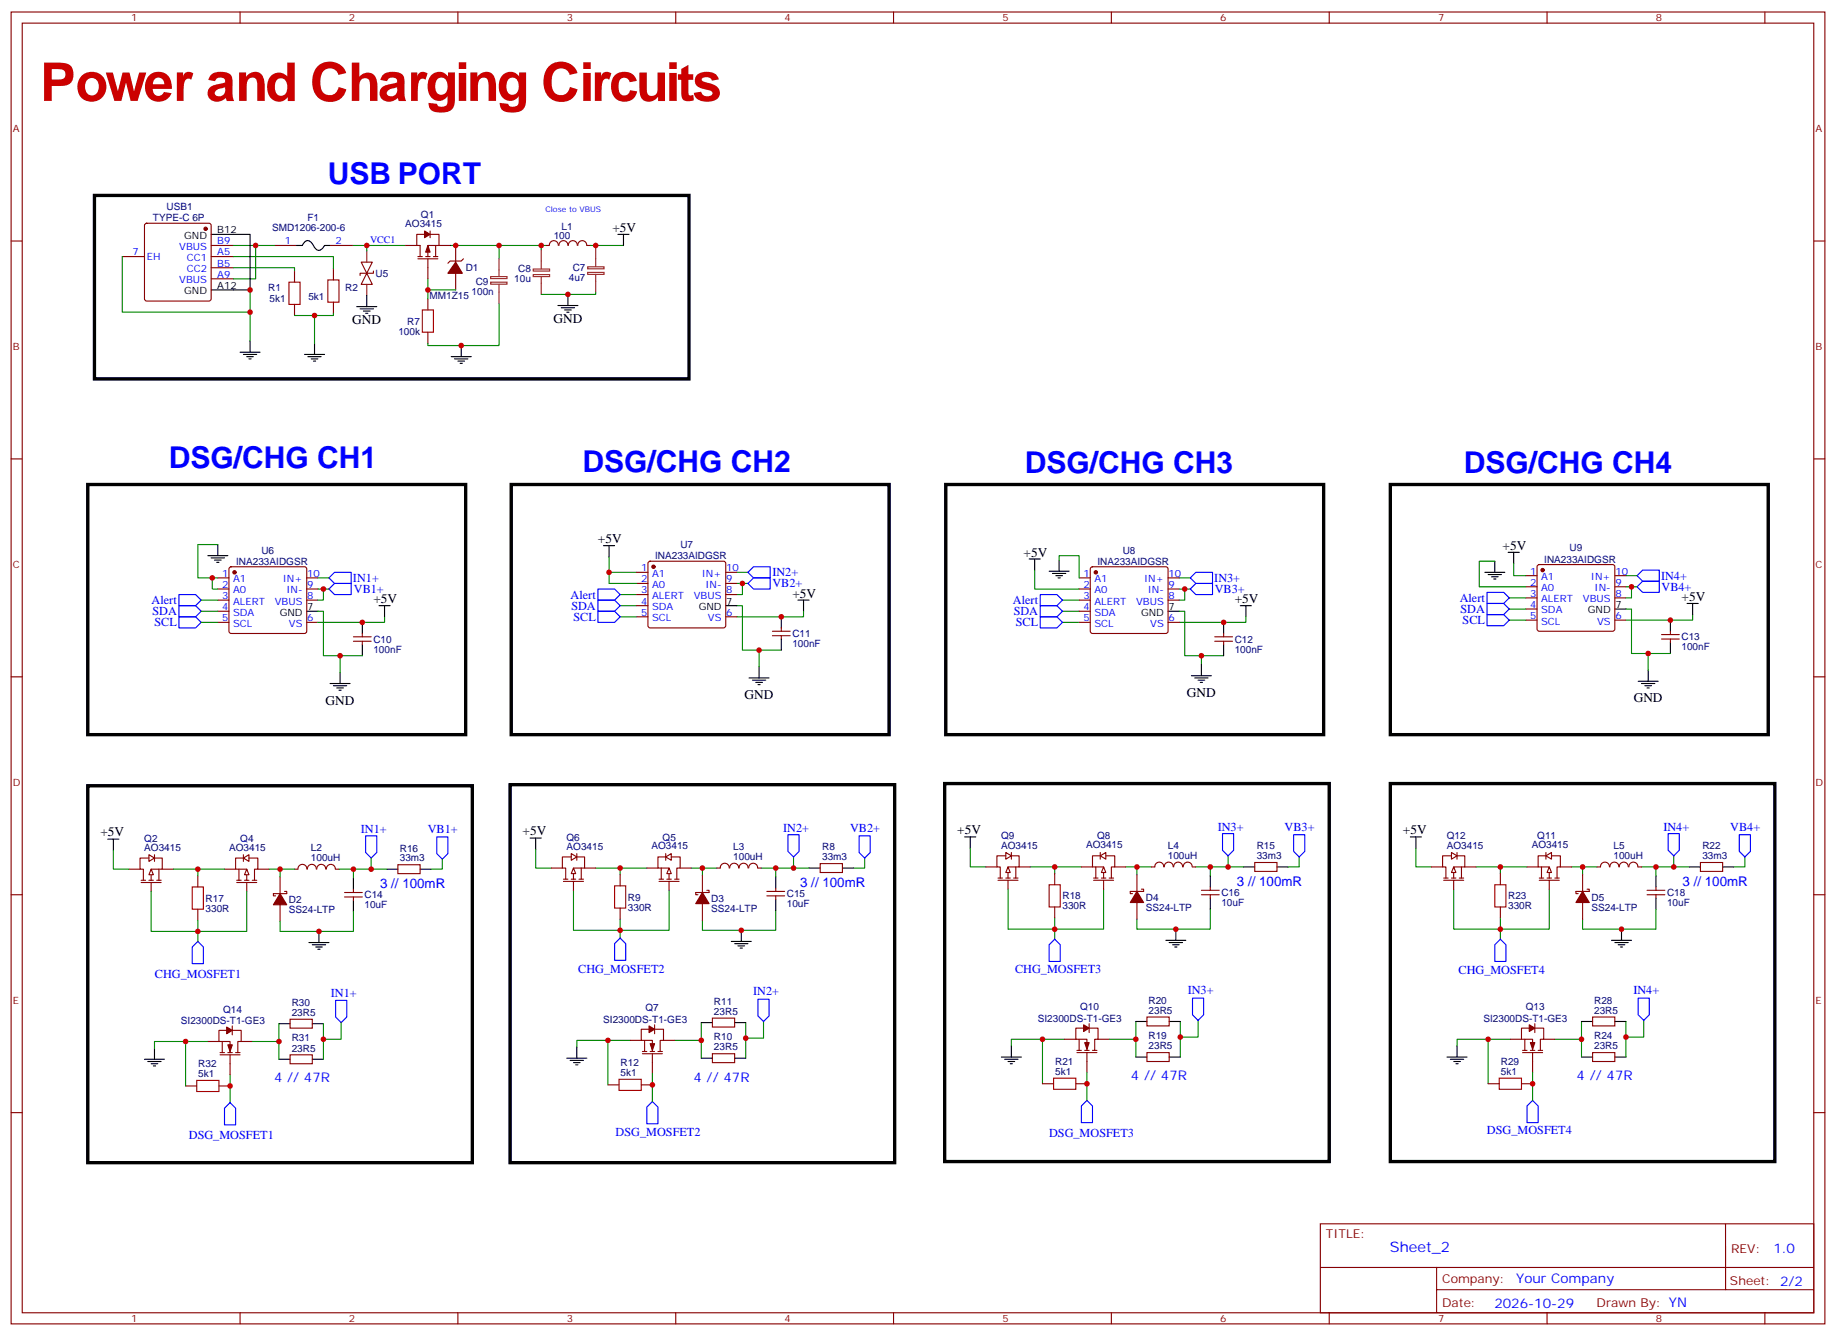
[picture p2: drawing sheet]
<svg xmlns="http://www.w3.org/2000/svg" width="583mm" height="424mm" viewBox="0 0 583 424" stroke-linecap="round" stroke-linejoin="round" font-family="sans-serif">
<defs><g id="words">
<text font-size="16.9" fill="#c00" x="12.7" y="32">Power and Charging Circuits</text>
<g font-size="9.5" fill="#00f">
<text x="104.1" y="58.5">USB PORT</text>
<text x="53.6" y="148.4">DSG/CHG CH1</text>
<text x="184.9" y="149.9">DSG/CHG CH2</text>
<text x="325.3" y="150.2">DSG/CHG CH3</text>
<text x="464.6" y="150.2">DSG/CHG CH4</text>
</g>
<text font-size="4.6" fill="#00f" x="441.2" y="397.4">Sheet_2</text>
<g font-size="4.2">
<text x="194.4" y="73.7">+5V</text>
<text x="111.8" y="102.9">GND</text>
<text x="175.7" y="102.6">GND</text>
<text x="189.8" y="172.4">+5V</text>
<text x="324.9" y="176.7">+5V</text>
<text x="477" y="174.6">+5V</text>
<text x="118.5" y="191.5">+5V</text>
<text x="251.5" y="189.7">+5V</text>
<text x="391.9" y="191.5">+5V</text>
<text x="533.8" y="190.8">+5V</text>
<text x="236.4" y="221.8">GND</text>
<text x="376.8" y="221.1">GND</text>
<text x="103.4" y="223.6">GND</text>
<text x="518.6" y="222.9">GND</text>
<text x="31.8" y="265.3">+5V</text>
<text x="165.9" y="264.9">+5V</text>
<text x="303.8" y="264.6">+5V</text>
<text x="445.3" y="264.6">+5V</text>
</g>
<g font-size="4.2" fill="#00f">
<text x="120.6" y="281.8">3 // 100mR</text>
<text x="254" y="281.4">3 // 100mR</text>
<text x="392.6" y="281.1">3 // 100mR</text>
<text x="534.1" y="281.1">3 // 100mR</text>
<text x="87" y="343.4">4 // 47R</text>
<text x="220.1" y="343.2">4 // 47R</text>
<text x="359" y="342.7">4 // 47R</text>
<text x="500.4" y="342.7">4 // 47R</text>
<text x="562.9" y="397.6">1.0</text>
<text x="481.3" y="407.2">Your Company</text>
<text x="474.4" y="415">2026-10-29</text>
</g>
<g font-size="3.9" fill="#00f">
<text x="112" y="184.6">IN1+</text>
<text x="245.2" y="182.9">IN2+</text>
<text x="385.5" y="184.6">IN3+</text>
<text x="527.3" y="183.9">IN4+</text>
<text x="48.1" y="191.7">Alert</text>
<text x="112.3" y="188.2">VB1+</text>
<text x="181.1" y="189.9">Alert</text>
<text x="245.2" y="186.4">VB2+</text>
<text x="321.5" y="191.7">Alert</text>
<text x="385.6" y="188.2">VB3+</text>
<text x="463.4" y="191">Alert</text>
<text x="527.4" y="187.5">VB4+</text>
<text x="48.4" y="195.2">SDA</text>
<text x="181.4" y="193.4">SDA</text>
<text x="182" y="197">SCL</text>
<text x="321.8" y="195.2">SDA</text>
<text x="463.6" y="194.5">SDA</text>
<text x="49" y="198.7">SCL</text>
<text x="322.4" y="198.7">SCL</text>
<text x="464.2" y="198">SCL</text>
<text x="386.5" y="263.7">IN3+</text>
<text x="407.8" y="263.7">VB3+</text>
<text x="528" y="263.7">IN4+</text>
<text x="549.2" y="263.7">VB4+</text>
<text x="114.5" y="264.4">IN1+</text>
<text x="135.8" y="264.4">VB1+</text>
<text x="248.6" y="264">IN2+</text>
<text x="269.8" y="264">VB2+</text>
<text x="49.2" y="310.2">CHG_MOSFET1</text>
<text x="183.6" y="308.8">CHG_MOSFET2</text>
<text x="322.2" y="308.8">CHG_MOSFET3</text>
<text x="463" y="309.2">CHG_MOSFET4</text>
<text x="105" y="316.2">IN1+</text>
<text x="239.1" y="315.9">IN2+</text>
<text x="377" y="315.5">IN3+</text>
<text x="518.5" y="315.5">IN4+</text>
<text x="472" y="360">DSG_MOSFET4</text>
<text x="60" y="361.4">DSG_MOSFET1</text>
<text x="195.4" y="360.3">DSG_MOSFET2</text>
<text x="333" y="360.7">DSG_MOSFET3</text>
</g>
<g font-size="3.9" fill="#800">
<text x="420.9" y="392.9">TITLE:</text>
<text x="549.5" y="397.6">REV:</text>
<text x="457.8" y="407.1">Company:</text>
<text x="549.1" y="407.7">Sheet: 2/2</text>
<text x="457.8" y="414.8">Date:</text>
<text x="506.8" y="414.9">Drawn By: YN</text>
</g>
<g font-size="3.2" fill="#800">
<text x="41.6" y="6.8">1</text>
<text x="110.8" y="6.8">2</text>
<text x="179.9" y="6.8">3</text>
<text x="249.1" y="6.8">4</text>
<text x="318.2" y="6.8">5</text>
<text x="387.3" y="6.8">6</text>
<text x="456.5" y="6.8">7</text>
<text x="525.6" y="6.8">8</text>
<text x="4.1" y="41.9">A</text>
<text x="576.3" y="41.9">A</text>
<text x="4.1" y="111.1">B</text>
<text x="576.3" y="111.1">B</text>
<text x="4.1" y="180.2">C</text>
<text x="576.3" y="180.2">C</text>
<text x="4.1" y="249.3">D</text>
<text x="576.3" y="249.3">D</text>
<text x="4.1" y="318.5">E</text>
<text x="576.3" y="318.5">E</text>
<text x="41.6" y="419.6">1</text>
<text x="110.8" y="419.6">2</text>
<text x="179.9" y="419.6">3</text>
<text x="249.1" y="419.6">4</text>
<text x="318.2" y="419.6">5</text>
<text x="387.3" y="419.6">6</text>
<text x="456.5" y="419.6">7</text>
<text x="525.6" y="419.6">8</text>
</g>
<g font-size="3.2" fill="#000080">
<text x="48.5" y="70.2">TYPE-C 6P</text>
<text x="52.9" y="66.7">USB1</text>
<text x="97.6" y="70.1">F1</text>
<text x="128.6" y="72">AO3415</text>
<text x="133.6" y="69">Q1</text>
<text x="86.3" y="73.4">SMD1206-200-6</text>
<text x="175.8" y="75.9">100</text>
<text x="178.2" y="73">L1</text>
<text x="119.2" y="87.8">U5</text>
<text x="147.8" y="86.1">D1</text>
<text x="163.3" y="89.6">10u</text>
<text x="164.5" y="86.4">C8</text>
<text x="180.5" y="89.3">4u7</text>
<text x="181.8" y="86.1">C7</text>
<text x="85.2" y="92.4">R1</text>
<text x="85.5" y="96">5k1</text>
<text x="97.9" y="95.3">5k1</text>
<text x="109.6" y="92.3">R2</text>
<text x="136.4" y="94.9">MM1Z15</text>
<text x="149.7" y="93.5">100n</text>
<text x="151" y="90.3">C9</text>
<text x="126.5" y="106.2">100k</text>
<text x="129.3" y="103">R7</text>
<text x="216" y="173.9">U7</text>
<text x="75" y="179.2">INA233AIDGSR</text>
<text x="83" y="175.7">U6</text>
<text x="208" y="177.4">INA233AIDGSR</text>
<text x="348.4" y="179.2">INA233AIDGSR</text>
<text x="356.4" y="175.7">U8</text>
<text x="490.2" y="178.5">INA233AIDGSR</text>
<text x="498.2" y="175">U9</text>
<text x="118.5" y="203.9">C10</text>
<text x="251.5" y="202.1">C11</text>
<text x="391.9" y="203.9">C12</text>
<text x="533.8" y="203.2">C13</text>
<text x="118.5" y="207.1">100nF</text>
<text x="251.5" y="205.3">100nF</text>
<text x="391.9" y="207.1">100nF</text>
<text x="533.8" y="206.4">100nF</text>
<text x="45.8" y="267.1">Q2</text>
<text x="72.7" y="269.9">AO3415</text>
<text x="76.3" y="267.1">Q4</text>
<text x="179.8" y="269.8">AO3415</text>
<text x="179.8" y="266.7">Q6</text>
<text x="206.8" y="269.5">AO3415</text>
<text x="210.3" y="266.7">Q5</text>
<text x="232.8" y="269.8">L3</text>
<text x="261" y="269.8">R8</text>
<text x="317.8" y="269.5">AO3415</text>
<text x="317.8" y="266.4">Q9</text>
<text x="344.7" y="269.2">AO3415</text>
<text x="348.3" y="266.4">Q8</text>
<text x="370.7" y="269.4">L4</text>
<text x="398.9" y="269.5">R15</text>
<text x="459.2" y="269.5">AO3415</text>
<text x="459.2" y="266.4">Q12</text>
<text x="486.2" y="269.2">AO3415</text>
<text x="488" y="266.4">Q11</text>
<text x="512.2" y="269.4">L5</text>
<text x="540.4" y="269.5">R22</text>
<text x="45.8" y="270.2">AO3415</text>
<text x="98.7" y="273.2">100uH</text>
<text x="98.7" y="270.1">L2</text>
<text x="126.9" y="273.3">33m3</text>
<text x="126.9" y="270.2">R16</text>
<text x="232.8" y="272.9">100uH</text>
<text x="261" y="273">33m3</text>
<text x="370.7" y="272.5">100uH</text>
<text x="398.9" y="272.6">33m3</text>
<text x="512.2" y="272.5">100uH</text>
<text x="540.4" y="272.6">33m3</text>
<text x="65.3" y="286.1">R17</text>
<text x="91.7" y="286.5">D2</text>
<text x="115.7" y="285">C14</text>
<text x="199.3" y="285.8">R9</text>
<text x="225.8" y="286.1">D3</text>
<text x="249.8" y="287.9">10uF</text>
<text x="249.8" y="284.7">C15</text>
<text x="337.3" y="285.4">R18</text>
<text x="363.7" y="285.8">D4</text>
<text x="387.7" y="287.5">10uF</text>
<text x="387.7" y="284.3">C16</text>
<text x="478.7" y="285.4">R23</text>
<text x="505.2" y="285.8">D5</text>
<text x="529.2" y="287.5">10uF</text>
<text x="529.2" y="284.3">C18</text>
<text x="65.3" y="289.3">330R</text>
<text x="91.7" y="289.7">SS24-LTP</text>
<text x="115.7" y="288.2">10uF</text>
<text x="199.3" y="288.9">330R</text>
<text x="225.8" y="289.3">SS24-LTP</text>
<text x="337.3" y="288.6">330R</text>
<text x="363.7" y="289">SS24-LTP</text>
<text x="478.7" y="288.6">330R</text>
<text x="505.2" y="289">SS24-LTP</text>
<text x="70.8" y="321.3">Q14</text>
<text x="92.6" y="322.4">23R5</text>
<text x="92.6" y="319.2">R30</text>
<text x="204.9" y="321">Q7</text>
<text x="226.6" y="322">23R5</text>
<text x="226.6" y="318.8">R11</text>
<text x="342.8" y="320.6">Q10</text>
<text x="364.6" y="321.7">23R5</text>
<text x="364.6" y="318.5">R20</text>
<text x="484.3" y="320.6">Q13</text>
<text x="506" y="321.7">23R5</text>
<text x="506" y="318.5">R28</text>
<text x="57.4" y="324.9">SI2300DS-T1-GE3</text>
<text x="191.5" y="324.6">SI2300DS-T1-GE3</text>
<text x="329.4" y="324.2">SI2300DS-T1-GE3</text>
<text x="364.6" y="329.8">R19</text>
<text x="470.9" y="324.2">SI2300DS-T1-GE3</text>
<text x="506" y="329.8">R24</text>
<text x="92.6" y="333.7">23R5</text>
<text x="92.6" y="330.5">R31</text>
<text x="226.6" y="333.3">23R5</text>
<text x="226.6" y="330.1">R10</text>
<text x="364.6" y="333">23R5</text>
<text x="506" y="333">23R5</text>
<text x="62.9" y="341.8">5k1</text>
<text x="62.9" y="338.6">R32</text>
<text x="197" y="341.4">5k1</text>
<text x="197" y="338.2">R12</text>
<text x="334.9" y="341.1">5k1</text>
<text x="334.9" y="337.9">R21</text>
<text x="476.4" y="341.1">5k1</text>
<text x="476.4" y="337.9">R29</text>
</g>
<g font-size="3.2">
<text x="58.4" y="75.8">GND</text>
<text x="69" y="74">B12</text>
<text x="58.4" y="93.4">GND</text>
<text x="69" y="91.7">A12</text>
<text x="230.5" y="191.8">7</text>
<text x="88.8" y="195.4">GND</text>
<text x="97.5" y="193.6">7</text>
<text x="221.8" y="193.6">GND</text>
<text x="362.2" y="195.4">GND</text>
<text x="370.9" y="193.6">7</text>
<text x="504" y="194.7">GND</text>
<text x="512.8" y="192.9">7</text>
</g>
<g font-size="3.2" fill="#00f">
<text x="69" y="77.5">B9</text>
<text x="90.4" y="77.5">1</text>
<text x="106.5" y="77.5">2</text>
<text x="117.5" y="77">VCC1</text>
<text x="42.1" y="81.1">7</text>
<text x="46.6" y="82.5">EH</text>
<text x="56.9" y="79.3">VBUS</text>
<text x="59.3" y="82.8">CC1</text>
<text x="69" y="81.1">A5</text>
<text x="56.9" y="89.9">VBUS</text>
<text x="59.3" y="86.4">CC2</text>
<text x="69" y="88.1">A9</text>
<text x="69" y="84.6">B5</text>
<text x="70.5" y="183">1</text>
<text x="74" y="184.8">A1</text>
<text x="89.8" y="184.8">IN+</text>
<text x="97.5" y="183">10</text>
<text x="203.5" y="184.8">2</text>
<text x="203.5" y="181.3">1</text>
<text x="207" y="183">A1</text>
<text x="222.8" y="183">IN+</text>
<text x="230.5" y="181.3">10</text>
<text x="230.5" y="184.8">9</text>
<text x="343.9" y="183">1</text>
<text x="347.4" y="184.8">A1</text>
<text x="363.2" y="184.8">IN+</text>
<text x="370.9" y="183">10</text>
<text x="485.7" y="185.8">2</text>
<text x="485.7" y="182.3">1</text>
<text x="489.2" y="184.1">A1</text>
<text x="505" y="184.1">IN+</text>
<text x="512.8" y="182.3">10</text>
<text x="512.8" y="185.8">9</text>
<text x="70.5" y="190.1">3</text>
<text x="70.5" y="186.5">2</text>
<text x="74" y="191.8">ALERT</text>
<text x="74" y="188.3">A0</text>
<text x="87.2" y="191.8">VBUS</text>
<text x="90.9" y="188.3">IN-</text>
<text x="97.5" y="186.5">9</text>
<text x="97.5" y="190.1">8</text>
<text x="203.5" y="191.8">4</text>
<text x="203.5" y="188.3">3</text>
<text x="207" y="190.1">ALERT</text>
<text x="207" y="186.5">A0</text>
<text x="220.2" y="190.1">VBUS</text>
<text x="223.9" y="186.5">IN-</text>
<text x="230.5" y="188.3">8</text>
<text x="343.9" y="190.1">3</text>
<text x="343.9" y="186.5">2</text>
<text x="347.4" y="191.8">ALERT</text>
<text x="347.4" y="188.3">A0</text>
<text x="360.6" y="191.8">VBUS</text>
<text x="364.3" y="188.3">IN-</text>
<text x="370.9" y="186.5">9</text>
<text x="370.9" y="190.1">8</text>
<text x="485.7" y="189.4">3</text>
<text x="489.2" y="191.1">ALERT</text>
<text x="489.2" y="187.6">A0</text>
<text x="502.4" y="191.1">VBUS</text>
<text x="506.1" y="187.6">IN-</text>
<text x="512.8" y="189.4">8</text>
<text x="70.5" y="197.1">5</text>
<text x="70.5" y="193.6">4</text>
<text x="74" y="195.4">SDA</text>
<text x="97.5" y="197.1">6</text>
<text x="203.5" y="195.4">5</text>
<text x="207" y="197.1">SCL</text>
<text x="207" y="193.6">SDA</text>
<text x="224.7" y="197.1">VS</text>
<text x="230.5" y="195.4">6</text>
<text x="343.9" y="197.1">5</text>
<text x="343.9" y="193.6">4</text>
<text x="347.4" y="195.4">SDA</text>
<text x="370.9" y="197.1">6</text>
<text x="485.7" y="196.4">5</text>
<text x="485.7" y="192.9">4</text>
<text x="489.2" y="194.7">SDA</text>
<text x="512.8" y="196.4">6</text>
<text x="74" y="198.9">SCL</text>
<text x="91.7" y="198.9">VS</text>
<text x="347.4" y="198.9">SCL</text>
<text x="365.1" y="198.9">VS</text>
<text x="489.2" y="198.2">SCL</text>
<text x="506.9" y="198.2">VS</text>
</g>
<text font-size="2.5" fill="#00f" x="173.1" y="67.3">Close to VBUS</text>
</g></defs>
<g fill="none" stroke="#870000" stroke-width=".35">
<path d="M3.5 3.8h575.8v416.3h-575.8zM7.1 7.3h568.6v409.3h-568.6zM76.2 3.8v3.5M145.3 3.8v3.5M214.5 3.8v3.5M283.6 3.8v3.5M352.8 3.8v3.5M421.9 3.8v3.5M491.1 3.8v3.5M560.2 3.8v3.5M3.5 76.5h3.6M46.1 71l.5-.2h19.7l.5 .2 .2 .5v23.3l-.2 .5-.5 .2h-19.7l-.5-.2-.2-.5v-23.3z"/>
<path d="M67 77.9h7.1M87.1 77.9h7.1M104.8 77.9h7M128.8 77.9h3.5M134.8 74.4h-2.5v3.5h1v3.5M136.5 74.4h2.8v3.5M136.5 73.3v2.1M138.3 77.9v3.5M139.3 77.9h-3.5v3.5M139.3 77.9h3.6M144.6 77.9v5.3M173.2 77.9h1.1"/>
<path d="M177.2 77.9a1.41 1.41 0 0 0-1.4-1.5 1.41 1.41 0 0 0-1.4 1.5M180.2 77.9a1.41 1.41 0 0 0-1.4-1.5 1.41 1.41 0 0 0-1.4 1.5M183.2 77.9a1.41 1.41 0 0 0-1.4-1.5 1.41 1.41 0 0 0-1.4 1.5M186.2 77.9a1.41 1.41 0 0 0-1.4-1.5 1.41 1.41 0 0 0-1.4 1.5M186.3 77.9h1M575.7 76.5h3.6M38.8 81.4h7.1M67 81.4h7.1M67 88.5h7.1M67 84.9h7.1M93.5 86v3.5M93.5 96.6v3.5"/>
<path d="M105.8 85.3v3.5M105.8 95.9v3.5M114.7 83.2h3.5l-1.8 3.5zM116.4 86.7l1.8 3.5h-3.5zM118.5 86v.7h-4.2v.7M132.6 81.4h1.5M132.6 82.1h6.4M135.1 81.4h1.4M135.8 82.1v6.4M135.8 94.8v3.6M137.6 81.4h1.4M144.6 86.7v5.3"/>
<path d="M147.1 82.1l-.7 .7h-3.5l-.7 .7M135.8 105.4v3.5M3.5 145.6h3.6M575.7 145.6h3.6M205.9 178.3l.5-.2h23.3l.5 .2 .2 .5v19.7l-.3 .5-.4 .2h-23.3l-.5-.2-.2-.5v-19.7zM488.1 179.3l.5-.2h23.3l.5 .2 .2 .5v19.8l-.2 .5-.5 .2h-23.3l-.5-.2-.2-.5v-19.8zM69.1 183.4h3.6M69.1 186.9h3.6M69.1 190.4h3.6M69.1 197.5h3.6M69.1 194h3.6M72.9 180.1l.5-.3h23.3l.5 .3 .2 .5v19.7l-.3 .5-.4 .2h-23.3l-.5-.2-.2-.5v-19.7z"/>
<path d="M97.4 183.4h3.5M97.4 186.9h3.5M97.4 190.4h3.5M97.4 197.5h3.5M202.1 181.6h3.6M202.1 185.1h3.6M202.1 188.7h3.6M202.1 195.7h3.6M202.1 192.2h3.6M230.4 181.6h3.5M230.4 185.1h3.5M230.4 188.7h3.5"/>
<path d="M230.4 195.7h3.5M248 199.2v1.1M342.5 183.4h3.6M342.5 186.9h3.6M342.5 190.4h3.6M342.5 197.5h3.6M342.5 194h3.6M346.3 180.1l.5-.3h23.3l.5 .3 .2 .5v19.7l-.3 .5-.4 .2h-23.3l-.5-.2-.2-.5v-19.7zM370.8 183.4h3.5M370.8 186.9h3.5M370.8 190.4h3.5M370.8 197.5h3.5"/>
<path d="M484.4 182.7h3.5M484.4 186.2h3.5M484.4 189.7h3.5M484.4 196.8h3.5M484.4 193.3h3.5M512.6 182.7h3.5M512.6 186.2h3.5M512.6 189.7h3.5M512.6 196.8h3.5M3.5 214.8h3.6M112.2 203.5h5.6M112.2 202.1h5.6"/>
<path d="M115 201v1.1M115 203.5v1M245.2 201.7h5.6M245.2 200.3h5.6M248 201.7v1.1M385.6 203.5h5.6M385.6 202.1h5.6M388.4 201v1.1M388.4 203.5v1M527.4 202.8h5.6M527.4 201.4h5.6M530.2 200.3v1.1"/>
<path d="M530.2 202.8v1M575.7 214.8h3.6M40.9 275.8h3.5M44.8 279.3h1.4M47.3 271.2l1.7 1.1-1.7 1zM47.3 272.3h-2.9v3.5h1.1v3.5M47.3 279.3h1.4M49 271.2v2.1M49 272.3h2.5v3.5h-3.5v3.5M49.7 279.3h1.5M50.4 275.8v3.5M51.5 275.8h3.5"/>
<path d="M93.5 275.8h1M94.6 275.8a1.41 1.41 0 0 1 1.4-1.5 1.41 1.41 0 0 1 1.4 1.5M97.6 275.8a1.41 1.41 0 0 1 1.4-1.5 1.41 1.41 0 0 1 1.4 1.5M100.6 275.8a1.41 1.41 0 0 1 1.4-1.5 1.41 1.41 0 0 1 1.4 1.5M103.6 275.8a1.41 1.41 0 0 1 1.4-1.5 1.41 1.41 0 0 1 1.4 1.5M106.5 275.8h1.1M3.5 283.9h3.6M44.8 280h6.4M48 280v2.9M575.7 283.9h3.6M66 330.5h3.5M69.8 334.7h6.4"/>
<path d="M69.8 334h1.5M70.6 330.5v3.5M72 327h-2.5v3.5h3.5v3.5M72.3 334h1.4M73 334.7v6.4M73.7 327h2.9v3.5h-1.1v3.5M73.7 325.5v2.9M74.8 334h1.4M76.6 330.5h3.5M92.1 323.4h7v2.8h-7zM92.1 334.7h7v2.8h-7zM3.5 353.1h3.6"/>
<path d="M58.9 344.6h3.5M69.5 344.6h3.5M575.7 353.1h3.6M419.1 388.3h156.6v28.3h-156.6zM547.7 388.4v20.8M76.2 416.6v3.5M145.3 416.6v3.5M214.5 416.6v3.5M283.6 416.6v3.5M352.8 416.6v3.5M419.1 402.2h156.5M421.9 416.6v3.5"/>
<path d="M456 409.2h119.6M456 402.2v14.1M491.1 416.6v3.5M560.2 416.6v3.5"/>
</g>
<g fill="none" stroke="#8c2424" stroke-width=".35">
<path d="M116.4 79.7v3.5M171.8 79.3v6M189.1 78.6v6M116.4 90.2v3.6M155.8 89.5h5.1v.7h-5.1zM155.8 87.8h5.1v.6h-5.1zM158.4 82.1v5.7M158.4 90.2v6M169.3 85.4h5.1v.6h-5.1zM169.3 87.1h5.1v.7h-5.1zM171.8 87.8v5.6M186.5 84.7h5.2v.6h-5.2z"/>
<path d="M186.5 86.4h5.2v.7h-5.2zM189.1 87.1v5.6"/>
</g>
<g fill="none" stroke="#008700" stroke-width=".35">
<path d="M81.1 77.9h6M142.9 77.9h15.5v4.2M158.4 77.9h14.8M171.8 77.9v1.4M197.9 77.9h-8.8v.7M38.8 81.4v17.7h40.6M74.1 84.9h19.4v1.1M74.1 81.4h31.7v3.9M79.4 92v16.2M105.8 99.4v.7h-12.3M135.8 88.5v6.3M135.8 92h8.8"/>
<path d="M158.4 96.2v13.4h-22.6v-.7M189.1 92.7v.7h-17.3M193.3 176.7v4.9h8.8M63.9 194h5.2M63.9 197.5h5.2M63.9 190.4h5.2M100.9 194h1.8v14.1h5.2M100.9 186.9h3.5M100.9 183.4h3.5M102.7 186.9v3.5h-1.8M122.1 195.7v1.8h-21.2M193.3 181.6v3.5h8.8"/>
<path d="M196.8 188.7h5.3M196.8 195.7h5.3M196.8 192.2h5.3M233.9 192.2h1.8v14.1h5.2M233.9 181.6h3.5M233.9 185.1h3.5M235.7 185.1v3.6h-1.8M255.1 194v1.7h-21.2M337.3 194h5.2M337.3 197.5h5.2M337.3 190.4h5.2M374.3 194h1.8v14.1h5.3"/>
<path d="M374.3 186.9h3.5M374.3 183.4h3.5M376.1 186.9v3.5h-1.8M395.5 195.7v1.8h-21.2M479.1 193.3h5.3M479.1 196.8h5.3M479.1 189.7h5.3M516.1 193.3h1.8v14.1h5.3M516.1 186.2h3.5M516.1 182.7h3.5M517.9 186.2v3.5h-1.8M537.3 195v1.8h-21.2"/>
<path d="M115 208.1h-7.1v5.3M248 206.3h-7.1v5.3M388.4 208.1h-7v2.8M530.2 207.4h-7v5.3M58.9 330.5v14.1M66 330.5h-17v2.1M88.5 324.8v11.3M102.7 324.8v11.3M73 341.1v8.8"/>
</g>
<g fill="none" stroke="#000" stroke-width=".35">
<path d="M67 74.4h12.4v17.6h-12.4M94.2 77.9h1.8l.5-.9a1.66 1.66 0 0 1 1.7-.5 1.66 1.66 0 0 1 1.2 1.3 2.13 2.13 0 0 0 2.3 1.5l1.3-1.4h1.8M196.1 74.4h3.6M197.9 74.4v3.5M113.2 97.3h6.4M114.3 98h4.2M115.4 98.7h2.1M116.1 99.4h.7M116.4 93.8v3.5M177.1 96.9h6.3M178.2 97.6h4.2M179.2 98.4h2.1"/>
<path d="M179.9 99.1h.7M180.3 93.4v3.5M76.2 111.8h6.3M77.3 112.5h4.2M78.3 113.2h2.1M79 113.9h.7M79.4 108.2v3.6M96.7 112.5h6.3M97.7 113.2h4.3M98.8 113.9h2.1M99.5 114.6h.7M99.8 108.9v3.6"/>
<path d="M143.2 113.2h6.4M144.3 113.9h4.2M145.3 114.6h2.2M146 115.3h.8M146.4 109.6v3.6M66 176.3h6.3M67 177h4.3M68.1 177.7h2.1M68.8 178.4h.7M69.1 172.8v3.5M191.6 173.1h3.5M193.3 173.1v3.6"/>
<path d="M326.7 177.4h3.5M328.4 177.4v3.5M336.2 177.7v3.6M474.5 178.1v3.5M478.7 175.3h3.5M480.5 175.3v3.5M97.4 194h3.5M115 197.5v3.5M120.3 192.2h3.5M122.1 192.2v3.5M230.4 192.2h3.5M248 195.7v3.5"/>
<path d="M253.3 190.4h3.5M255.1 190.4v3.6M333 181.3h6.4M334.1 182h4.2M335.1 182.7h2.2M335.8 183.4h.7M370.8 194h3.5M388.4 197.5v3.5M393.7 192.2h3.5M395.5 192.2v3.5M471.3 181.6h6.4M472.4 182.3h4.2"/>
<path d="M473.4 183h2.1M474.1 183.7h.7M512.6 193.3h3.5M530.2 196.8v3.5M535.5 191.5h3.5M537.3 191.5v3.5M104.8 216.9h6.3M105.8 217.6h4.3M106.9 218.3h2.1M107.6 219h.7M107.9 213.4v3.5M115 204.5v3.6"/>
<path d="M237.8 215.1h6.3M238.8 215.8h4.3M239.9 216.5h2.1M240.6 217.2h.7M240.9 211.6v3.5M248 202.8v3.5M378.2 214.4h6.3M379.2 215.1h4.3M380.3 215.8h2.1M381 216.5h.7M381.4 210.9v3.5M388.4 204.5v3.6"/>
<path d="M520 216.2h6.3M521.1 216.9h4.2M522.1 217.6h2.1M522.8 218.3h.7M523.2 212.7v3.5M530.2 203.8v3.6M45.9 336.1h6.3M46.9 336.8h4.3M48 337.5h2.1M48.7 338.2h.7M49 332.6v3.5M88.5 324.8h3.6"/>
<path d="M88.5 336.1h3.6M99.1 324.8h3.6M99.1 336.1h3.6"/>
</g>
<path d="M91.7 89.5h3.5v7.1h-3.5zM104.1 88.8h3.5v7.1h-3.5zM134.1 98.4h3.5v7h-3.5zM62.4 342.8h7.1v3.6h-7.1z" fill="none" stroke="#a10000" stroke-width=".35"/>
<g fill="#870000" stroke="#870000" stroke-width=".35">
<path d="M135.8 77.9l.7 2.1h-1.4z"/>
<path d="M134.8 73.3l1.7 1.1-1.7 1z"/>
<path d="M144.6 83.2l2.2 3.5h-4.6z"/>
<path d="M72.3 331.5h1.4l-.7 2.2z"/>
<path d="M72 325.9l1.7 1.1-1.7 1z"/>
<circle cx="65.3" cy="72.6" r=".53"/>
<circle cx="74.4" cy="181.6" r=".53"/>
<circle cx="207.4" cy="179.8" r=".53"/>
<circle cx="489.7" cy="180.9" r=".53"/>
<circle cx="347.8" cy="181.6" r=".53"/>
</g>
<path d="M74.1 77.9h7v10.6h-7" fill="none" stroke="#060" stroke-width=".35"/>
<path d="M111.8 77.9h4.6v1.8M116.4 77.9h12.4" fill="none" stroke="#090" stroke-width=".35"/>
<path d="M116.4 77.9h.7M116.8 77.5v.7" fill="none" stroke="#000" stroke-width=".32"/>
<path d="M30 62h188.7v58.2h-188.7zM27.9 153.7h119.9v79.4h-119.9zM162.3 153.7h119.9v79.4h-119.9zM300.2 153.7h120v79.4h-120zM441.3 153.7h120v79.4h-120zM27.9 249.3h122v119.6h-122z" fill="none" stroke="#000" stroke-width="1.1"/>
<g fill="none" stroke="#00f" stroke-width=".35">
<path d="M56.8 192.2h5.3l1.8 1.8-1.8 1.7h-5.3zM56.8 195.7h5.3l1.8 1.8-1.8 1.7h-5.3zM56.8 188.7h5.3l1.8 1.7-1.8 1.8h-5.3zM104.4 183.4l1.8-1.8h5.3v3.5h-5.3zM104.4 186.9l1.8-1.8h5.3v3.6h-5.3zM189.8 186.9h5.3l1.7 1.8-1.7 1.7h-5.3zM189.8 194h5.3l1.7 1.7-1.7 1.8h-5.3zM189.8 190.4h5.3l1.7 1.8-1.7 1.8h-5.3zM237.4 185.1l1.8-1.7h5.3v3.5h-5.3zM237.4 181.6l1.8-1.8h5.3v3.6h-5.3zM330.2 188.7h5.3l1.8 1.7-1.8 1.8h-5.3zM330.2 195.7h5.3l1.8 1.8-1.8 1.7h-5.3z"/>
<path d="M330.2 192.2h5.3l1.8 1.8-1.8 1.7h-5.3zM377.8 186.9l1.8-1.8h5.3v3.6h-5.3zM377.8 183.4l1.8-1.8h5.3v3.5h-5.3zM472 191.5h5.3l1.8 1.8-1.8 1.7h-5.3zM472 195h5.3l1.8 1.8-1.8 1.7h-5.3zM472 188h5.3l1.8 1.7-1.8 1.8h-5.3zM521.4 180.9h5.3v3.5h-5.3l-1.8-1.7zM521.4 184.4h5.3v3.6h-5.3l-1.8-1.8zM73 349.9l1.8 1.7v5.3h-3.5v-5.3z"/>
</g>
<path d="M48 275.8l.7 1.8h-1.4z" fill="#fff" stroke="#870000" stroke-width=".35"/>
<path d="M71.3 275.8h3.5M75.1 279.3h1.5M75.8 275.8v3.5M77.3 272.3l1.7-1.1v2.1zM77.3 271.2v2.1M77.3 272.3h-2.5v3.5h3.5v3.5M77.6 279.3h1.4M79 272.3h2.8v3.5h-1v3.5M80.1 279.3h1.4M81.8 275.8h3.6M75.1 280h6.4M78.3 280v2.9" fill="none" stroke="#870000" stroke-width=".35"/>
<path d="M78.3 275.8l.7 1.8h-1.4z" fill="#fff" stroke="#870000" stroke-width=".35"/>
<g fill="none" stroke="#008700" stroke-width=".35">
<path d="M99.8 100.1v8.8M69.1 172.8h-6.3v10.6h6.3M336.2 177.7v-1.4h6.3v7.1M474.5 178.1h-5v8.1h14.9M480.5 178.8v3.9h3.9M67.4 183.4v3.5h1.7M328.4 180.9v6h14.1M36 269.8v6h4.9M55 275.8h16.3M62.8 275.8v2.1M85.4 275.8h8.1M88.9 275.8v2.5"/>
<path d="M107.6 275.8h4.6v2.8M117.8 272.3v3.5h-5.6M117.8 275.8h5M140.4 272.6v3.2h-3.5M170 269.5v5.9h5M189.1 275.4h16.2M196.8 275.4v2.2M219.4 275.4h8.1M223 275.4v2.5M241.7 275.4h4.5v2.9M251.9 271.9v3.5h-5.7M251.9 275.4h4.9"/>
<path d="M274.5 272.3v3.1h-3.6M48 282.9v12.7h30.3v-12.7M62.8 292v6.7M112.2 289.2v6.4h-23.3v-3.2M182 282.5v12.7h30.4v-12.7M196.8 291.7v6M246.2 288.9v6.3h-23.2v-3.2M80.1 330.5h8.4M108.3 324.5v5.3h-5.6M214.1 330.1h8.5M242.4 324.1v5.3h-5.7"/>
</g>
<path d="M61 281.4h3.6v7.1h-3.6zM195.1 281.1h3.5v7h-3.5z" fill="none" stroke="#a10000" stroke-width=".35"/>
<g fill="none" stroke="#870000" stroke-width=".35">
<path d="M62.8 277.9v3.5M88.9 278.3v5.3M126.3 274.4h7v2.8h-7zM196.8 277.6v3.5M205.3 275.4h3.5M209.2 279h1.4M209.2 279.7h6.3M209.9 275.4v3.6M211.3 271.9l1.8-1v2.1zM211.3 270.9v2.1M211.3 271.9h-2.5v3.5h3.6v3.6M211.7 279h1.4"/>
<path d="M212.4 279.7v2.8M213.1 271.9h2.8v3.5h-1.1v3.6M214.1 279h1.4M215.9 275.4h3.5M223 277.9v5.3M260.3 274h7.1v2.9h-7.1zM62.8 288.5v3.5M88.9 287.1v5.3M90.3 282.9h.7v.7h-4.2v.7h.7M109.4 284.6h5.6M109.4 283.2h5.6M112.2 282.2v1"/>
<path d="M112.2 284.6v1.1M196.8 288.1v3.6M223 286.7v5.3M224.4 282.5h.7v.7h-4.3v.7h.7M243.4 284.3h5.7M243.4 282.9h5.7M246.2 281.8v1.1M246.2 284.3v1"/>
</g>
<g fill="none" stroke="#000" stroke-width=".35">
<path d="M34.2 266.3h3.5M36 266.3v3.5M112.2 278.6v3.6M122.8 275.8h3.5M133.3 275.8h3.6M168.3 265.9h3.5M170 265.9v3.6M246.2 278.3v3.5M256.8 275.4h3.5M267.4 275.4h3.5M98.1 299.1h6.3M99.1 299.8h4.3"/>
<path d="M101.2 295.6v3.5M112.2 285.7v3.5M232.1 298.7h6.4M233.2 299.4h4.2M235.3 295.2v3.5M246.2 285.3v3.6M100.2 300.5h2.1M100.9 301.2h.7M234.2 300.1h2.2M234.9 300.8h.8"/>
</g>
<g fill="#870000" stroke="#870000" stroke-width=".35">
<path d="M88.9 283.6l2.1 3.5h-4.2z"/>
<path d="M223 283.2l2.1 3.5h-4.3z"/>
</g>
<path d="M116.1 265.2h3.5v5.3l-1.8 1.8-1.7-1.8zM138.6 265.6h3.6v5.3l-1.8 1.7-1.8-1.7zM250.1 264.9h3.5v5.3l-1.7 1.7-1.8-1.7zM272.7 265.2h3.5v5.3l-1.7 1.8-1.8-1.8zM62.8 298.7l1.8 1.8v5.3h-3.6v-5.3zM196.8 297.7l1.8 1.7v5.3h-3.5v-5.3zM106.5 317.4h3.6v5.3l-1.8 1.8-1.8-1.8zM240.6 317.1h3.5v5.3l-1.7 1.7-1.8-1.7z" fill="none" stroke="#00f" stroke-width=".35"/>
<path d="M212.4 275.4l.7 1.8h-1.4z" fill="#fff" stroke="#870000" stroke-width=".35"/>
<path d="M175 275.4h3.5M178.9 279h1.4M178.9 279.7h6.3M181.3 270.9l1.8 1-1.8 1.1zM181.3 271.9h-2.8v3.5h1.1v3.6M181.3 279h1.4M182 279.7v2.8M183.1 270.9v2.1M183.1 271.9h2.5v3.5h-3.6v3.6M183.8 279h1.4M184.5 275.4v3.6M185.6 275.4h3.5" fill="none" stroke="#870000" stroke-width=".35"/>
<path d="M182 275.4l.7 1.8h-1.4z" fill="#fff" stroke="#870000" stroke-width=".35"/>
<g fill="none" stroke="#870000" stroke-width=".35">
<path d="M231.5 275.4a1.41 1.41 0 0 0-1.5-1.5 1.41 1.41 0 0 0-1.4 1.5h-1.1M231.6 275.4a1.41 1.41 0 0 1 1.4-1.5 1.41 1.41 0 0 1 1.4 1.5M234.6 275.4a1.41 1.41 0 0 1 1.4-1.5 1.41 1.41 0 0 1 1.4 1.5M237.7 275.4a1.41 1.41 0 0 1 1.4-1.5 1.41 1.41 0 0 1 1.4 1.5M240.6 275.4h1.1M334.8 277.2v3.5M343.3 275.1h3.5M347.1 278.6h1.4M347.1 279.3h6.4M347.8 275.1v3.5M349.2 271.6l1.8-1.1v2.1zM349.2 270.5v2.1"/>
<path d="M349.2 271.6h-2.4v3.5h3.5v3.5M349.6 278.6h1.4M350.3 279.3v2.9M351 271.6h2.8v3.5h-1v3.5M352.1 278.6h1.4M353.8 275.1h3.6M360.9 277.6v5.3M398.3 273.7h7v2.8h-7zM334.8 287.8v3.5M360.9 286.4v5.3M362.3 282.2h.7v.7h-4.2v.7h.7M381.4 283.9h5.6"/>
<path d="M381.4 282.5h5.6M384.2 281.4v1.1M384.2 283.9v1.1M200 330.1h3.6M203.9 334.4h6.4M203.9 333.7h1.4M204.6 330.1v3.6M206 326.6h-2.4v3.5h3.5v3.6M206.4 333.7h1.4M207.1 334.4v6.3M207.8 326.6h2.8v3.5h-1.1v3.6M207.8 325.2v2.8"/>
<path d="M208.8 333.7h1.5M210.6 330.1h3.5M226.1 334.4h7.1v2.8h-7.1zM226.1 323.1h7.1v2.8h-7.1zM193 344.2h3.5M203.6 344.2h3.5"/>
</g>
<g fill="none" stroke="#008700" stroke-width=".35">
<path d="M308 269.1v6h4.9M327 275.1h16.3M334.8 275.1v2.1M357.4 275.1h8.1M360.9 275.1v2.5M379.6 275.1h4.6v2.8M389.8 271.6v3.5h-5.6M389.8 275.1h5M412.4 271.9v3.2h-3.5M320 282.2v12.7h30.3v-12.7M334.8 291.3v6.7M384.2 288.5v6.4h-23.3v-3.2"/>
<path d="M193 330.1v14.1M200 330.1h-16.9v2.1M222.6 324.5v11.3M236.7 324.5v11.3M352.1 329.8h8.4M380.3 323.8v5.3h-5.7M207.1 340.7v8.8"/>
</g>
<g fill="#870000" stroke="#870000" stroke-width=".35">
<path d="M206.4 331.2h1.4l-.7 2.1z"/>
<path d="M206 325.5l1.8 1.1-1.8 1.1z"/>
<path d="M360.9 282.9l2.1 3.5h-4.2z"/>
</g>
<path d="M161.9 249h122.1v119.9h-122.1z" fill="none" stroke="#000" stroke-width="1.1"/>
<g fill="none" stroke="#000" stroke-width=".35">
<path d="M306.2 265.6h3.5M308 265.6v3.5M384.2 277.9v3.5M394.8 275.1h3.5M405.3 275.1h3.6M370.1 298.4h6.3M371.1 299.1h4.3M372.2 299.8h2.1M373.2 294.9v3.5M384.2 285v3.5M372.9 300.5h.7M179.9 335.8h6.4"/>
<path d="M181 336.5h4.2M182 337.2h2.1M182.7 337.9h.7M183.1 332.2v3.6M222.6 335.8h3.5M222.6 324.5h3.5M233.2 335.8h3.5M233.2 324.5h3.5"/>
</g>
<path d="M388.1 264.5h3.5v5.3l-1.8 1.8-1.7-1.8zM410.6 264.9h3.6v5.3l-1.8 1.7-1.8-1.7zM334.8 298l1.7 1.8v5.3h-3.5v-5.3zM378.5 316.7h3.6v5.3l-1.8 1.8-1.8-1.8zM205.3 351.3l1.8-1.8 1.7 1.8v5.3h-3.5z" fill="none" stroke="#00f" stroke-width=".35"/>
<path d="M333 280.7h3.5v7.1h-3.5zM196.5 342.5h7.1v3.5h-7.1z" fill="none" stroke="#a10000" stroke-width=".35"/>
<path d="M350.3 275.1l.7 1.8h-1.4z" fill="#fff" stroke="#870000" stroke-width=".35"/>
<path d="M312.9 275.1h3.5M316.8 278.6h1.4M316.8 279.3h6.3M319.3 270.5l1.7 1.1-1.7 1zM319.3 271.6h-2.9v3.5h1.1v3.5M319.3 278.6h1.4M320 279.3v2.9M321 270.5v2.1M321 271.6h2.5v3.5h-3.5v3.5M321.7 278.6h1.4M322.4 275.1v3.5M323.5 275.1h3.5" fill="none" stroke="#870000" stroke-width=".35"/>
<path d="M320 275.1l.7 1.8h-1.4z" fill="#fff" stroke="#870000" stroke-width=".35"/>
<g fill="none" stroke="#870000" stroke-width=".35">
<path d="M365.5 275.1h1M366.6 275.1a1.41 1.41 0 0 1 1.4-1.5 1.41 1.41 0 0 1 1.4 1.5M369.6 275.1a1.41 1.41 0 0 1 1.4-1.5 1.41 1.41 0 0 1 1.4 1.5M372.6 275.1a1.41 1.41 0 0 1 1.4-1.5 1.41 1.41 0 0 1 1.4 1.5M375.6 275.1a1.41 1.41 0 0 1 1.4-1.5 1.41 1.41 0 0 1 1.4 1.5M378.5 275.1h1.1M476.2 277.2v3.5M484.7 275.1h3.5M488.6 278.6h1.4M488.6 279.3h6.3M489.3 275.1v3.5M490.7 271.6l1.8-1.1v2.1z"/>
<path d="M490.7 270.5v2.1M490.7 271.6h-2.5v3.5h3.6v3.5M491.1 278.6h1.4M491.8 279.3v2.9M492.5 271.6h2.8v3.5h-1.1v3.5M493.5 278.6h1.4M495.3 275.1h3.5M502.4 277.6v5.3M539.8 273.7h7v2.8h-7zM476.2 287.8v3.5M502.4 286.4v5.3M503.8 282.2h.7v.7h-4.3v.7h.7"/>
<path d="M522.8 283.9h5.7M522.8 282.5h5.7M525.6 281.4v1.1M525.6 283.9v1.1M338 329.8h3.5M341.8 334h6.4M341.8 333.3h1.5M342.5 329.8v3.5M344 326.2h-2.5v3.6h3.5v3.5M344.3 333.3h1.4M345 334v6.4M345.7 326.2h2.8v3.6h-1v3.5"/>
<path d="M345.7 324.8v2.9M346.8 333.3h1.4M348.5 329.8h3.6M364.1 334h7v2.8h-7zM364.1 322.7h7v2.8h-7zM330.9 343.9h3.5M341.5 343.9h3.5"/>
</g>
<g fill="none" stroke="#008700" stroke-width=".35">
<path d="M449.4 269.1v6h5M468.5 275.1h16.2M476.2 275.1v2.1M498.8 275.1h8.1M502.4 275.1v2.5M521.1 275.1h4.5v2.8M531.3 271.6v3.5h-5.7M531.3 275.1h4.9M553.9 271.9v3.2h-3.6M461.4 282.2v12.7h30.4v-12.7M476.2 291.3v6.7M525.6 288.5v6.4h-23.2v-3.2"/>
<path d="M330.9 329.8v14.1M338 329.8h-17v2.1M360.5 324.1v11.3M374.6 324.1v11.3M493.5 329.8h8.5M521.8 323.8v5.3h-5.7M345 340.4v8.8"/>
</g>
<g fill="#870000" stroke="#870000" stroke-width=".35">
<path d="M344.3 330.8h1.4l-.7 2.2z"/>
<path d="M344 325.2l1.7 1-1.7 1.1z"/>
<path d="M502.4 282.9l2.1 3.5h-4.3z"/>
</g>
<path d="M299.9 248.6h122v120h-122z" fill="none" stroke="#000" stroke-width="1.1"/>
<g fill="none" stroke="#000" stroke-width=".35">
<path d="M447.7 265.6h3.5M449.4 265.6v3.5M525.6 277.9v3.5M536.2 275.1h3.6M546.8 275.1h3.5M511.5 298.4h6.4M512.6 299.1h4.2M513.6 299.8h2.2M514.7 294.9v3.5M525.6 285v3.5M514.3 300.5h.8M317.9 335.4h6.3"/>
<path d="M318.9 336.1h4.2M320 336.8h2.1M320.7 337.5h.7M321 331.9v3.5M360.5 335.4h3.6M360.5 324.1h3.6M371.1 335.4h3.5M371.1 324.1h3.5"/>
</g>
<path d="M529.5 264.5h3.5v5.3l-1.7 1.8-1.8-1.8zM552.1 264.9h3.5v5.3l-1.7 1.7-1.8-1.7zM476.2 298l1.8 1.8v5.3h-3.5v-5.3zM520 316.7h3.5v5.3l-1.7 1.8-1.8-1.8zM345 349.2l1.8 1.7v5.3h-3.5v-5.3z" fill="none" stroke="#00f" stroke-width=".35"/>
<path d="M474.5 280.7h3.5v7.1h-3.5zM334.4 342.1h7.1v3.6h-7.1z" fill="none" stroke="#a10000" stroke-width=".35"/>
<path d="M491.8 275.1l.7 1.8h-1.4z" fill="#fff" stroke="#870000" stroke-width=".35"/>
<path d="M454.4 275.1h3.5M458.3 278.6h1.4M458.3 279.3h6.3M460.7 270.5l1.8 1.1-1.8 1zM460.7 271.6h-2.8v3.5h1.1v3.5M460.7 278.6h1.4M461.4 279.3v2.9M462.5 270.5v2.1M462.5 271.6h2.5v3.5h-3.6v3.5M463.2 278.6h1.4M463.9 275.1v3.5M465 275.1h3.5" fill="none" stroke="#870000" stroke-width=".35"/>
<path d="M461.4 275.1l.7 1.8h-1.4z" fill="#fff" stroke="#870000" stroke-width=".35"/>
<g fill="none" stroke="#870000" stroke-width=".35">
<path d="M506.9 275.1h1.1M508 275.1a1.41 1.41 0 0 1 1.4-1.5 1.41 1.41 0 0 1 1.5 1.5M511 275.1a1.41 1.41 0 0 1 1.4-1.5 1.41 1.41 0 0 1 1.4 1.5M514 275.1a1.41 1.41 0 0 1 1.4-1.5 1.41 1.41 0 0 1 1.4 1.5M517.1 275.1a1.41 1.41 0 0 1 1.4-1.5 1.41 1.41 0 0 1 1.4 1.5M520 275.1h1.1M479.4 329.8h3.6M483.3 334h6.4M483.3 333.3h1.4M484 329.8v3.5M485.4 326.2h-2.4v3.6h3.5v3.5M485.8 333.3h1.4"/>
<path d="M486.5 334v6.4M487.2 326.2h2.8v3.6h-1.1v3.5M487.2 324.8v2.9M488.2 333.3h1.5M490 329.8h3.5M505.5 334h7.1v2.8h-7.1zM505.5 322.7h7.1v2.8h-7.1zM472.4 343.9h3.5M483 343.9h3.5"/>
</g>
<path d="M187.3 77.9h1.8M472.4 329.8v14.1M479.4 329.8h-16.9v2.1M502 324.1v11.3M516.1 324.1v11.3M486.5 340.4v8.8" fill="none" stroke="#008700" stroke-width=".35"/>
<g fill="#870000" stroke="#870000" stroke-width=".35">
<path d="M485.8 330.8h1.4l-.7 2.2z"/>
<path d="M485.4 325.2l1.8 1-1.8 1.1z"/>
</g>
<path d="M441.3 248.6h122.1v120h-122.1z" fill="none" stroke="#000" stroke-width="1.1"/>
<path d="M459.3 335.4h6.4M460.4 336.1h4.2M461.4 336.8h2.1M462.1 337.5h.7M462.5 331.9v3.5M502 335.4h3.5M502 324.1h3.5M512.6 335.4h3.5M512.6 324.1h3.5" fill="none" stroke="#000" stroke-width=".35"/>
<path d="M486.5 349.2l1.7 1.7v5.3h-3.5v-5.3z" fill="none" stroke="#00f" stroke-width=".35"/>
<path d="M475.9 342.1h7.1v3.6h-7.1z" fill="none" stroke="#a10000" stroke-width=".35"/>
<g fill="#c00">
<circle cx="79.4" cy="92" r=".88"/>
<circle cx="158.4" cy="77.9" r=".88"/>
<circle cx="171.8" cy="77.9" r=".88"/>
<circle cx="144.6" cy="77.9" r=".88"/>
<circle cx="135.8" cy="92" r=".88"/>
<circle cx="108" cy="208.1" r=".88"/>
<circle cx="102.7" cy="186.9" r=".88"/>
<circle cx="115" cy="197.5" r=".88"/>
<circle cx="248" cy="195.7" r=".88"/>
<circle cx="235.7" cy="185.1" r=".88"/>
<circle cx="240.9" cy="206.3" r=".88"/>
<circle cx="523.2" cy="207.4" r=".88"/>
<circle cx="517.9" cy="186.2" r=".88"/>
<circle cx="530.2" cy="196.8" r=".88"/>
<circle cx="388.4" cy="197.5" r=".88"/>
<circle cx="376.1" cy="186.9" r=".88"/>
<circle cx="381.4" cy="208.1" r=".88"/>
<circle cx="180.3" cy="93.4" r=".88"/>
<circle cx="79.4" cy="99.1" r=".88"/>
<circle cx="193.3" cy="181.6" r=".88"/>
<circle cx="81.1" cy="77.9" r=".88"/>
<circle cx="116.4" cy="77.9" r=".88"/>
<circle cx="73" cy="344.6" r=".88"/>
<circle cx="58.9" cy="330.5" r=".88"/>
<circle cx="62.8" cy="295.6" r=".88"/>
<circle cx="88.9" cy="275.8" r=".88"/>
<circle cx="62.8" cy="275.8" r=".88"/>
<circle cx="112.2" cy="275.8" r=".88"/>
<circle cx="117.8" cy="275.8" r=".88"/>
<circle cx="102.7" cy="329.8" r=".88"/>
<circle cx="67.4" cy="183.4" r=".88"/>
<circle cx="99.8" cy="100.1" r=".88"/>
<circle cx="146.4" cy="109.6" r=".88"/>
<circle cx="236.7" cy="329.4" r=".88"/>
<circle cx="251.9" cy="275.4" r=".88"/>
<circle cx="246.2" cy="275.4" r=".88"/>
<circle cx="196.9" cy="275.4" r=".88"/>
<circle cx="223" cy="275.4" r=".88"/>
<circle cx="196.9" cy="295.2" r=".88"/>
<circle cx="193" cy="330.1" r=".88"/>
<circle cx="207.1" cy="344.2" r=".88"/>
<circle cx="374.7" cy="329.1" r=".88"/>
<circle cx="389.8" cy="275.1" r=".88"/>
<circle cx="384.2" cy="275.1" r=".88"/>
<circle cx="334.8" cy="275.1" r=".88"/>
<circle cx="360.9" cy="275.1" r=".88"/>
<circle cx="334.8" cy="294.9" r=".88"/>
<circle cx="330.9" cy="329.8" r=".88"/>
<circle cx="345" cy="343.9" r=".88"/>
<circle cx="516.1" cy="329.1" r=".88"/>
<circle cx="531.3" cy="275.1" r=".88"/>
<circle cx="476.3" cy="275.1" r=".88"/>
<circle cx="502.4" cy="275.1" r=".88"/>
<circle cx="476.3" cy="294.9" r=".88"/>
<circle cx="472.4" cy="329.8" r=".88"/>
<circle cx="486.5" cy="343.9" r=".88"/>
<circle cx="502" cy="329.8" r=".88"/>
<circle cx="514.7" cy="294.9" r=".88"/>
<circle cx="525.6" cy="275.1" r=".88"/>
<circle cx="360.5" cy="329.8" r=".88"/>
<circle cx="222.6" cy="330.1" r=".88"/>
<circle cx="235.3" cy="295.2" r=".88"/>
<circle cx="88.5" cy="330.5" r=".88"/>
<circle cx="101.2" cy="295.6" r=".88"/>
<circle cx="373.2" cy="294.9" r=".88"/>
<circle cx="189.1" cy="77.9" r=".88"/>
</g>
<use href="#words"/>
</svg>
